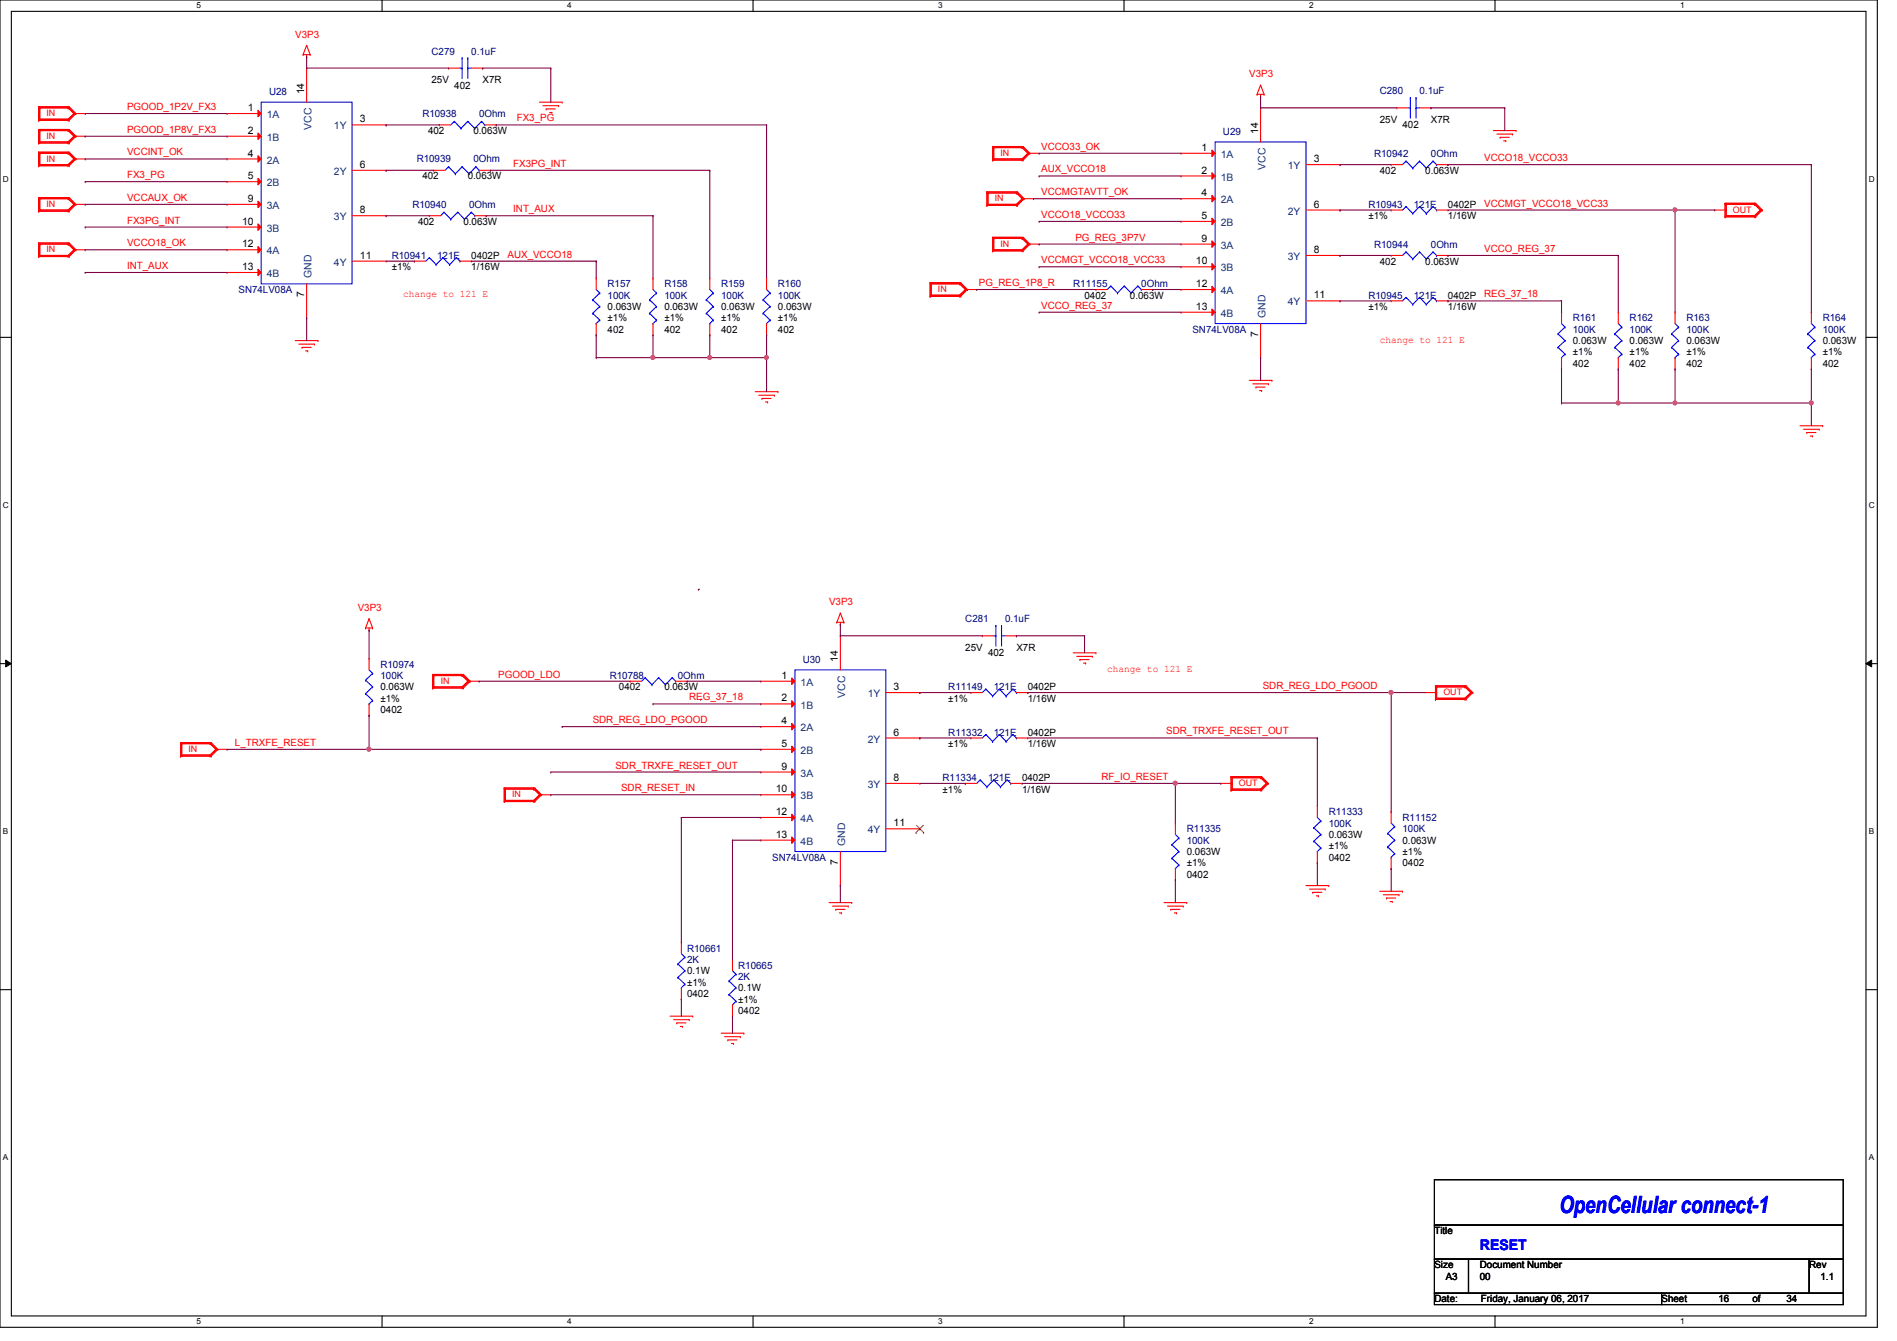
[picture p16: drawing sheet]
<svg xmlns="http://www.w3.org/2000/svg" width="297mm" height="210mm" viewBox="0 0 297 210" stroke-linecap="round" stroke-linejoin="round" font-family="sans-serif">
<defs><g id="words">
<text font-size="3.7" fill="#00f" x="244.1" y="190">OpenCellular connect-1</text>
<text font-size="2.3" fill="#00f" x="231.7" y="195.7">RESET</text>
<g font-size="1.6" fill="#f00">
<text x="46.2" y="5.9">V3P3</text>
<text x="19.9" y="17.2">PGOOD_1P2V_FX3</text>
<text x="195.6" y="12.1">V3P3</text>
<text x="19.9" y="20.8">PGOOD_1P8V_FX3</text>
<text x="80.9" y="19">FX3_PG</text>
<text x="163" y="23.5">VCCO33_OK</text>
<text x="19.9" y="27.9">FX3_PG</text>
<text x="19.9" y="24.3">VCCINT_OK</text>
<text x="80.3" y="26.1">FX3PG_INT</text>
<text x="163" y="27">AUX_VCCO18</text>
<text x="232.4" y="25.2">VCCO18_VCCO33</text>
<text x="19.9" y="35">FX3PG_INT</text>
<text x="19.9" y="31.5">VCCAUX_OK</text>
<text x="80.3" y="33.2">INT_AUX</text>
<text x="163" y="34.1">VCCO18_VCCO33</text>
<text x="163" y="30.6">VCCMGTAVTT_OK</text>
<text x="232.4" y="32.3">VCCMGT_VCCO18_VCC33</text>
<text x="19.9" y="38.6">VCCO18_OK</text>
<text x="79.5" y="40.3">AUX_VCCO18</text>
<text x="163" y="41.2">VCCMGT_VCCO18_VCC33</text>
<text x="168.4" y="37.7">PG_REG_3P7V</text>
<text x="232.4" y="39.5">VCCO_REG_37</text>
<text x="19.9" y="42.1">INT_AUX</text>
<text x="63.1" y="46.6">change to 121 E</text>
<text x="153.2" y="44.8">PG_REG_1P8_R</text>
<text x="232.4" y="46.6">REG_37_18</text>
<text x="163" y="48.3">VCCO_REG_37</text>
<text x="216" y="53.7">change to 121 E</text>
<text x="56" y="95.7">V3P3</text>
<text x="129.8" y="94.8">V3P3</text>
<text x="78" y="106.1">PGOOD_LDO</text>
<text x="173.4" y="105.2">change to 121 E</text>
<text x="197.7" y="107.9">SDR_REG_LDO_PGOOD</text>
<text x="92.8" y="113.2">SDR_REG_LDO_PGOOD</text>
<text x="107.9" y="109.7">REG_37_18</text>
<text x="36.8" y="116.8">L_TRXFE_RESET</text>
<text x="182.6" y="115">SDR_TRXFE_RESET_OUT</text>
<text x="96.4" y="120.4">SDR_TRXFE_RESET_OUT</text>
<text x="97.2" y="123.9">SDR_RESET_IN</text>
<text x="172.5" y="122.1">RF_IO_RESET</text>
</g>
<g font-size="1.6" fill="#000080">
<text x="67.6" y="8.6">C279</text>
<text x="73.8" y="8.6">0.1uF</text>
<text x="42.1" y="14.9">U28</text>
<text x="216" y="14.8">C280</text>
<text x="222.2" y="14.8">0.1uF</text>
<text x="66.1" y="18.3">R10938</text>
<text x="75" y="18.3">0Ohm</text>
<text x="191.5" y="21.2">U29</text>
<text x="65.2" y="25.4">R10939</text>
<text x="74.1" y="25.4">0Ohm</text>
<text x="215.1" y="24.6">R10942</text>
<text x="224" y="24.6">0Ohm</text>
<text x="64.6" y="32.6">R10940</text>
<text x="73.4" y="32.6">0Ohm</text>
<text x="214.2" y="32.6">R10943</text>
<text x="221.4" y="32.6">121E</text>
<text x="61.3" y="40.6">R10941</text>
<text x="68.5" y="40.6">121E</text>
<text x="215.1" y="38.8">R10944</text>
<text x="224" y="38.8">0Ohm</text>
<text x="37.3" y="45.9">SN74LV08A</text>
<text x="95.1" y="45">R157</text>
<text x="95.1" y="46.8">100K</text>
<text x="104" y="45">R158</text>
<text x="104" y="46.8">100K</text>
<text x="112.9" y="45">R159</text>
<text x="112.9" y="46.8">100K</text>
<text x="121.8" y="45">R160</text>
<text x="121.8" y="46.8">100K</text>
<text x="168" y="45">R11155</text>
<text x="178.7" y="45">0Ohm</text>
<text x="214.2" y="46.8">R10945</text>
<text x="221.4" y="46.8">121E</text>
<text x="186.7" y="52.1">SN74LV08A</text>
<text x="246.3" y="50.3">R161</text>
<text x="246.3" y="52.1">100K</text>
<text x="255.1" y="50.3">R162</text>
<text x="255.1" y="52.1">100K</text>
<text x="264" y="50.3">R163</text>
<text x="264" y="52.1">100K</text>
<text x="285.4" y="50.3">R164</text>
<text x="285.4" y="52.1">100K</text>
<text x="151.1" y="97.5">C281</text>
<text x="157.4" y="97.5">0.1uF</text>
<text x="59.6" y="104.6">R10974</text>
<text x="59.6" y="106.3">100K</text>
<text x="95.5" y="106.3">R10788</text>
<text x="106.1" y="106.3">0Ohm</text>
<text x="125.7" y="103.8">U30</text>
<text x="148.5" y="108.1">R11149</text>
<text x="155.6" y="108.1">121E</text>
<text x="148.5" y="115.2">R11332</text>
<text x="155.6" y="115.2">121E</text>
<text x="147.6" y="122.3">R11334</text>
<text x="154.7" y="122.3">121E</text>
<text x="185.8" y="130.3">R11335</text>
<text x="208" y="127.7">R11333</text>
<text x="208" y="129.5">100K</text>
<text x="219.6" y="128.6">R11152</text>
<text x="219.6" y="130.3">100K</text>
<text x="120.9" y="134.8">SN74LV08A</text>
<text x="185.8" y="132.1">100K</text>
<text x="107.6" y="149">R10661</text>
<text x="107.6" y="150.8">2K</text>
<text x="115.6" y="151.7">R10665</text>
<text x="115.6" y="153.5">2K</text>
</g>
<g font-size="1.6">
<text x="38.8" y="17.4">1</text>
<text x="47.6" y="14.8" transform="rotate(-90 47.6 14.8)">14</text>
<text x="67.6" y="13">25V</text>
<text x="71.1" y="13.9">402</text>
<text x="75.6" y="13">X7R</text>
<text x="38.8" y="21">2</text>
<text x="56.3" y="19.2">3</text>
<text x="67" y="21">402</text>
<text x="74.1" y="21">0.063W</text>
<text x="188.1" y="23.6">1</text>
<text x="197" y="21" transform="rotate(-90 197 21)">14</text>
<text x="216" y="19.2">25V</text>
<text x="219.6" y="20.1">402</text>
<text x="224" y="19.2">X7R</text>
<text x="38.8" y="24.5">4</text>
<text x="38.8" y="28.1">5</text>
<text x="56.3" y="26.3">6</text>
<text x="66.1" y="28.1">402</text>
<text x="73.2" y="28.1">0.063W</text>
<text x="188.1" y="27.2">2</text>
<text x="205.7" y="25.4">3</text>
<text x="216" y="27.2">402</text>
<text x="223.1" y="27.2">0.063W</text>
<text x="37.9" y="35.2">10</text>
<text x="38.8" y="31.6">9</text>
<text x="56.3" y="33.4">8</text>
<text x="65.4" y="35.2">402</text>
<text x="72.6" y="35.2">0.063W</text>
<text x="188.1" y="30.7">4</text>
<text x="188.1" y="34.3">5</text>
<text x="205.7" y="32.5">6</text>
<text x="214.2" y="34.3">±1%</text>
<text x="226.7" y="34.3">1/16W</text>
<text x="226.7" y="32.6">0402P</text>
<text x="37.9" y="38.7">12</text>
<text x="56.3" y="40.5">11</text>
<text x="73.8" y="40.6">0402P</text>
<text x="187.2" y="41.4">10</text>
<text x="188.1" y="37.8">9</text>
<text x="205.7" y="39.6">8</text>
<text x="216" y="41.4">402</text>
<text x="223.1" y="41.4">0.063W</text>
<text x="37.9" y="42.3">13</text>
<text x="47.6" y="46.6" transform="rotate(-90 47.6 46.6)">7</text>
<text x="61.3" y="42.3">±1%</text>
<text x="73.8" y="42.3">1/16W</text>
<text x="169.8" y="46.8">0402</text>
<text x="176.9" y="46.8">0.063W</text>
<text x="187.2" y="45">12</text>
<text x="205.7" y="46.7">11</text>
<text x="226.7" y="46.8">0402P</text>
<text x="95.1" y="48.6">0.063W</text>
<text x="95.1" y="50.3">±1%</text>
<text x="95.1" y="52.1">402</text>
<text x="104" y="48.6">0.063W</text>
<text x="104" y="50.3">±1%</text>
<text x="104" y="52.1">402</text>
<text x="112.9" y="48.6">0.063W</text>
<text x="112.9" y="50.3">±1%</text>
<text x="112.9" y="52.1">402</text>
<text x="121.8" y="48.6">0.063W</text>
<text x="121.8" y="50.3">±1%</text>
<text x="121.8" y="52.1">402</text>
<text x="187.2" y="48.5">13</text>
<text x="197" y="52.8" transform="rotate(-90 197 52.8)">7</text>
<text x="214.2" y="48.6">±1%</text>
<text x="226.7" y="48.6">1/16W</text>
<text x="246.3" y="53.9">0.063W</text>
<text x="255.1" y="53.9">0.063W</text>
<text x="264" y="53.9">0.063W</text>
<text x="285.4" y="53.9">0.063W</text>
<text x="246.3" y="55.7">±1%</text>
<text x="246.3" y="57.4">402</text>
<text x="255.1" y="55.7">±1%</text>
<text x="255.1" y="57.4">402</text>
<text x="264" y="55.7">±1%</text>
<text x="264" y="57.4">402</text>
<text x="285.4" y="55.7">±1%</text>
<text x="285.4" y="57.4">402</text>
<text x="151.1" y="101.9">25V</text>
<text x="159.1" y="101.9">X7R</text>
<text x="122.3" y="106.3">1</text>
<text x="131.2" y="103.7" transform="rotate(-90 131.2 103.7)">14</text>
<text x="154.7" y="102.8">402</text>
<text x="59.6" y="108.1">0.063W</text>
<text x="59.6" y="109.9">±1%</text>
<text x="59.6" y="111.7">0402</text>
<text x="96.9" y="108.1">0402</text>
<text x="104" y="108.1">0.063W</text>
<text x="122.3" y="109.9">2</text>
<text x="122.3" y="113.4">4</text>
<text x="139.9" y="108.1">3</text>
<text x="148.5" y="109.9">±1%</text>
<text x="160.9" y="109.9">1/16W</text>
<text x="160.9" y="108.1">0402P</text>
<text x="122.3" y="117">5</text>
<text x="139.9" y="115.2">6</text>
<text x="148.5" y="117">±1%</text>
<text x="160.9" y="117">1/16W</text>
<text x="160.9" y="115.2">0402P</text>
<text x="121.5" y="124.1">10</text>
<text x="122.3" y="120.5">9</text>
<text x="139.9" y="122.3">8</text>
<text x="147.6" y="124.1">±1%</text>
<text x="160" y="124.1">1/16W</text>
<text x="160" y="122.3">0402P</text>
<text x="121.5" y="127.6">12</text>
<text x="121.5" y="131.2">13</text>
<text x="139.9" y="129.4">11</text>
<text x="208" y="131.2">0.063W</text>
<text x="131.2" y="135.5" transform="rotate(-90 131.2 135.5)">7</text>
<text x="185.8" y="133.9">0.063W</text>
<text x="185.8" y="135.7">±1%</text>
<text x="185.8" y="137.5">0402</text>
<text x="208" y="133">±1%</text>
<text x="208" y="134.8">0402</text>
<text x="219.6" y="132.1">0.063W</text>
<text x="219.6" y="133.9">±1%</text>
<text x="219.6" y="135.7">0402</text>
<text x="107.6" y="152.6">0.1W</text>
<text x="107.6" y="154.3">±1%</text>
<text x="115.6" y="155.2">0.1W</text>
<text x="107.6" y="156.1">0402</text>
<text x="115.6" y="157">±1%</text>
<text x="115.6" y="158.8">0402</text>
<text x="224.6" y="193.3">Title</text>
<text x="224.6" y="198.6">Size</text>
<text x="224.6" y="204">Date:</text>
<text x="226.4" y="200.4">A3</text>
<text x="231.7" y="198.6">Document Number</text>
<text x="231.7" y="200.4">00</text>
<text x="231.9" y="204">Friday, January 06, 2017</text>
<text x="260.1" y="204">Sheet</text>
<text x="269" y="204">16</text>
<text x="274.4" y="204">of</text>
<text x="279.7" y="204">34</text>
<text x="283.3" y="198.6">Rev</text>
<text x="285" y="200.4">1.1</text>
</g>
<g font-size="1.6" fill="#004080">
<text x="41.8" y="18.5">1A</text>
<text x="41.8" y="22.1">1B</text>
<text x="48.8" y="20.4" transform="rotate(-90 48.8 20.4)">VCC</text>
<text x="52.3" y="20.3">1Y</text>
<text x="41.8" y="25.6">2A</text>
<text x="41.8" y="29.2">2B</text>
<text x="52.3" y="27.4">2Y</text>
<text x="191.1" y="24.7">1A</text>
<text x="191.1" y="28.3">1B</text>
<text x="198.1" y="26.6" transform="rotate(-90 198.1 26.6)">VCC</text>
<text x="201.6" y="26.5">1Y</text>
<text x="41.8" y="32.7">3A</text>
<text x="52.3" y="34.5">3Y</text>
<text x="191.1" y="31.8">2A</text>
<text x="191.1" y="35.4">2B</text>
<text x="201.6" y="33.6">2Y</text>
<text x="41.8" y="36.3">3B</text>
<text x="41.8" y="39.8">4A</text>
<text x="52.3" y="41.6">4Y</text>
<text x="191.1" y="38.9">3A</text>
<text x="201.6" y="40.7">3Y</text>
<text x="41.8" y="43.4">4B</text>
<text x="48.8" y="43.6" transform="rotate(-90 48.8 43.6)">GND</text>
<text x="191.1" y="42.5">3B</text>
<text x="191.1" y="46.1">4A</text>
<text x="201.6" y="47.8">4Y</text>
<text x="191.1" y="49.6">4B</text>
<text x="198.1" y="49.8" transform="rotate(-90 198.1 49.8)">GND</text>
<text x="125.3" y="107.4">1A</text>
<text x="125.3" y="111">1B</text>
<text x="132.3" y="109.3" transform="rotate(-90 132.3 109.3)">VCC</text>
<text x="135.8" y="109.2">1Y</text>
<text x="125.3" y="114.5">2A</text>
<text x="125.3" y="118.1">2B</text>
<text x="135.8" y="116.3">2Y</text>
<text x="125.3" y="125.2">3B</text>
<text x="125.3" y="121.6">3A</text>
<text x="135.8" y="123.4">3Y</text>
<text x="125.3" y="128.7">4A</text>
<text x="135.8" y="130.5">4Y</text>
<text x="125.3" y="132.3">4B</text>
<text x="132.3" y="132.5" transform="rotate(-90 132.3 132.5)">GND</text>
</g>
<g font-size="1.4" fill="#f00">
<text x="7.3" y="18.2">IN</text>
<text x="7.3" y="21.8">IN</text>
<text x="7.3" y="25.3">IN</text>
<text x="156.6" y="24.4">IN</text>
<text x="7.3" y="32.4">IN</text>
<text x="155.7" y="31.5">IN</text>
<text x="271.3" y="33.3">OUT</text>
<text x="7.3" y="39.5">IN</text>
<text x="156.6" y="38.7">IN</text>
<text x="146.9" y="45.8">IN</text>
<text x="69" y="107.1">IN</text>
<text x="226" y="108.9">OUT</text>
<text x="29.5" y="117.8">IN</text>
<text x="80.2" y="124.9">IN</text>
<text x="194" y="123.1">OUT</text>
</g>
<g font-size="1.3">
<text x="30.8" y="1.3">5</text>
<text x="88.8" y="1.3">4</text>
<text x="146.9" y="1.3">3</text>
<text x="205" y="1.3">2</text>
<text x="263.1" y="1.3">1</text>
<text x=".5" y="28.4">D</text>
<text x="292.6" y="28.4">D</text>
<text x=".5" y="79.5">C</text>
<text x="292.6" y="79.5">C</text>
<text x=".5" y="130.6">B</text>
<text x="292.6" y="130.6">B</text>
<text x=".5" y="181.7">A</text>
<text x="292.6" y="181.7">A</text>
<text x="30.8" y="207.4">5</text>
<text x="88.8" y="207.4">4</text>
<text x="146.9" y="207.4">3</text>
<text x="205" y="207.4">2</text>
<text x="263.1" y="207.4">1</text>
</g>
</g></defs>
<path d="M0 0h293.9v207.9h-293.9zM1.8 1.8h290.3v204.3h-290.3z" fill="none" stroke="#000" stroke-width=".17"/>
<g fill="#fff">
<path d="M30.8 .2h.7v1.4h-.7z"/>
<path d="M30.8 206.2h.7v1.4h-.7z"/>
</g>
<path d="M59.8 0v1.8M59.8 206.1v1.8" fill="none" stroke="#000" stroke-width=".17"/>
<g fill="#fff">
<path d="M88.8 .2h.7v1.4h-.7z"/>
<path d="M88.8 206.2h.7v1.4h-.7z"/>
</g>
<path d="M117.9 0v1.8M117.9 206.1v1.8" fill="none" stroke="#000" stroke-width=".17"/>
<g fill="#fff">
<path d="M146.9 .2h.7v1.4h-.7z"/>
<path d="M146.9 206.2h.7v1.4h-.7z"/>
</g>
<path d="M176 0v1.8M176 206.1v1.8" fill="none" stroke="#000" stroke-width=".17"/>
<g fill="#fff">
<path d="M205 .2h.7v1.4h-.7z"/>
<path d="M205 206.2h.7v1.4h-.7z"/>
</g>
<path d="M234.1 0v1.8M234.1 206.1v1.8" fill="none" stroke="#000" stroke-width=".17"/>
<g fill="#fff">
<path d="M263.1 .2h.6v1.4h-.6z"/>
<path d="M263.1 206.2h.6v1.4h-.6z"/>
<path d="M.5 27.3h.9v1.4h-.9z"/>
<path d="M292.6 27.3h.9v1.4h-.9z"/>
<path d="M.5 78.4h.9v1.4h-.9z"/>
<path d="M292.6 78.4h.9v1.4h-.9z"/>
</g>
<path d="M0 52.8h1.8M292.1 52.8h1.8" fill="none" stroke="#000" stroke-width=".17"/>
<g fill="#fff">
<path d="M.5 129.5h.8v1.4h-.8z"/>
<path d="M292.6 129.5h.8v1.4h-.8z"/>
</g>
<path d="M0 103.9h1.8M292.1 103.9h1.8" fill="none" stroke="#000" stroke-width=".17"/>
<path d="M.9 103.4l.9 .5-.9 .5zM292.1 103.9l.9-.5v1z" fill="#000"/>
<path d="M.9 103.4l.9 .5-.9 .5zM292.1 103.9l.9-.5v1z" fill="none" stroke="#000" stroke-width=".16"/>
<g fill="#fff">
<path d="M.5 180.5h.8v1.4h-.8z"/>
<path d="M292.6 180.5h.8v1.4h-.8z"/>
</g>
<path d="M0 155h1.8M292.1 155h1.8M224.6 184.7h64v7.2h-64zM224.6 191.9h64v5.3h-64zM224.6 197.2h5.3v5.3h-5.3zM229.9 197.2h53.4v5.3h-53.4zM283.3 197.2h5.3v5.3h-5.3zM224.6 202.5h35.5v1.8h-35.5zM260.1 202.5h28.5v1.8h-28.5z" fill="none" stroke="#000" stroke-width=".17"/>
<g fill="none" stroke="#f00" stroke-width=".17">
<path d="M6.1 16.7h.1M6.1 18.8h.1M6.1 16.7h4.7M6.1 16.7v2.1M6.1 18.8h4.7M6.2 16.9h.1M6.2 18.7h.1M6.2 16.9h4.5M6.2 16.9v1.8M6.2 18.7h4.5M10.7 16.9h.1M10.7 18.7h.1"/>
<path d="M10.7 16.7h.1M10.7 18.8h.1M10.7 16.9l.9 .9M10.7 16.9l1 .9M10.7 16.7l1 1.1M10.8 16.7h.1M10.8 18.8h.1M10.8 16.7l1.1 1.1M11.6 17.8h.1M11.6 17.8h1.7M11.6 17.8l-.9 .9M11.7 17.8h.1"/>
<path d="M11.7 17.8l-1 1M11.7 17.8l-1 .9M11.9 17.8h.1M11.9 17.8l-1.1 1M47.5 8.6h.1M47.5 8.6h1.1M48 8.9h.1M48 7.1h.1M48 8.6v.3M48 7.1l-.5 1.5M48 7.1l.6 1.5M48.6 8.6h.1"/>
<path d="M84.5 16h3.5M85 16.6h2.5M85.5 17.1h.1M85.5 17.1h1.5M86.1 17.6h.3M86.4 17.6h.1M87.5 16.6h.1M88 16h.1M196.8 14.8h.1M196.8 14.8h1.1M197.4 15.1h.1M197.4 13.3h.1"/>
<path d="M197.4 14.8v.3M197.4 13.3l-.6 1.5M197.4 13.3l.5 1.5M197.9 14.8h.1M6.1 20.3h.1M6.1 22.4h.1M6.1 23.8h.1M6.1 26h.1M6.1 30.9h.1M6.1 33.1h.1M6.1 38.1h.1M6.1 20.3v2.1"/>
<path d="M6.1 23.8v2.2M6.1 30.9v2.2M6.1 38.1v2.1M6.1 20.3h4.7M6.1 22.4h4.7M6.1 23.8h4.7M6.1 26h4.7M6.1 30.9h4.7M6.1 33.1h4.7M6.1 38.1h4.7M6.2 20.4h.1M6.2 22.2h.1"/>
<path d="M6.2 24h.1M6.2 25.8h.1M6.2 31.1h.1M6.2 32.9h.1M6.2 38.2h.1M6.2 20.4h4.5M6.2 20.4v1.8M6.2 24v1.8M6.2 31.1v1.8M6.2 38.2v1.8M6.2 22.2h4.5M6.2 24h4.5"/>
<path d="M6.2 25.8h4.5M6.2 31.1h4.5M6.2 32.9h4.5M6.2 38.2h4.5M10.7 20.4h.1M10.7 22.2h.1M10.7 20.3h.1M10.7 22.4h.1M10.7 24h.1M10.7 25.8h.1M10.7 23.8h.1M10.7 26h.1"/>
<path d="M10.7 31.1h.1M10.7 32.9h.1M10.7 30.9h.1M10.7 33.1h.1M10.7 38.2h.1M10.7 38.1h.1M10.7 20.4l.9 .9M10.7 20.4l1 .9M10.7 20.3l1 1M10.7 24l.9 .9M10.7 24l1 .9M10.7 23.8l1 1.1"/>
<path d="M10.7 31.1l.9 .9M10.7 31.1l1 .9M10.7 30.9l1 1.1M10.7 38.2l.9 .9M10.7 38.2l1 .9M10.7 38.1l1 1M10.8 20.3h.1M10.8 22.4h.1M10.8 23.8h.1M10.8 26h.1M10.8 30.9h.1M10.8 33.1h.1"/>
<path d="M10.8 38.1h.1M10.8 20.3l1.1 1M10.8 23.8l1.1 1.1M10.8 30.9l1.1 1.1M10.8 38.1l1.1 1M11.6 21.3h.1M11.6 24.9h.1M11.6 32h.1M11.6 39.1h.1M11.6 21.3h1.7M11.6 21.3l-.9 .9M11.6 24.9h1.7"/>
<path d="M11.6 24.9l-.9 .9M11.6 32h1.7M11.6 32l-.9 .9M11.6 39.1h1.7M11.6 39.1l-.9 .9M11.7 21.3h.1M11.7 24.9h.1M11.7 32h.1M11.7 39.1h.1M11.7 21.3l-1 1.1M11.7 21.3l-1 .9M11.7 24.9l-1 1.1"/>
<path d="M11.7 24.9l-1 .9M11.7 32l-1 1.1M11.7 32l-1 .9M11.7 39.1l-1 1.1M11.7 39.1l-1 .9M11.9 21.3h.1M11.9 24.9h.1M11.9 32h.1M11.9 39.1h.1M11.9 21.3l-1.1 1.1M11.9 24.9l-1.1 1.1M11.9 32l-1.1 1.1"/>
<path d="M11.9 39.1l-1.1 1.1M67.9 26.7h.1M67.9 26.7h1.8M75 26.7h1.8M76.8 26.7h.1M154.5 30.1h.1M154.5 32.2h.1M154.5 30.1h4.8M154.5 30.1v2.1M154.5 32.2h4.8M154.7 30.2h.1M154.7 32h.1"/>
<path d="M154.7 32h4.4M154.7 30.2h4.4M154.7 30.2v1.8M155.4 22.9h.1M155.4 25.1h.1M155.4 37.2h.1M155.4 39.3h.1M155.4 22.9h4.8M155.4 22.9v2.2M155.4 37.2v2.1M155.4 25.1h4.8M155.4 37.2h4.8"/>
<path d="M155.4 39.3h4.8M155.6 23.1h.1M155.6 24.9h.1M155.6 37.3h.1M155.6 39.1h.1M155.6 24.9h4.4M155.6 39.1h4.4M155.6 23.1h4.4M155.6 23.1v1.8M155.6 37.3v1.8M155.6 37.3h4.4M159.1 30.2h.1"/>
<path d="M159.1 32h.1M159.1 30.1h.1M159.1 32.2h.1M159.1 30.2l.9 .9M159.1 30.2l1.1 .9M159.1 30.1l1.1 1M159.3 30.1h.1M159.3 32.2h.1M159.3 30.1l1.1 1M160 23.1h.1M160 24.9h.1M160 22.9h.1"/>
<path d="M160 25.1h.1M160 31.1h.1M160 37.3h.1M160 39.1h.1M160 37.2h.1M160 39.3h.1M160 31.1h1.8M160 23.1l.9 .9M160 23.1l1.1 .9M160 22.9l1.1 1.1M160 31.1l-.9 .9M160 37.3l.9 .9"/>
<path d="M160 37.3l1.1 .9M160 37.2l1.1 1M160.2 22.9h.1M160.2 25.1h.1M160.2 31.1h.1M160.2 37.2h.1M160.2 39.3h.1M160.2 22.9l1 1.1M160.2 31.1l-1.1 1.1M160.2 31.1l-1.1 .9M160.2 37.2l1 1M160.4 31.1h.1"/>
<path d="M160.4 31.1l-1.1 1.1M160.9 24h.1M160.9 38.2h.1M160.9 24h1.8M160.9 38.2h1.8M160.9 24l-.9 .9M160.9 38.2l-.9 .9M161.1 24h.1M161.1 38.2h.1M161.1 24l-1.1 1.1M161.1 24l-1.1 .9M161.1 38.2l-1.1 1.1"/>
<path d="M161.1 38.2l-1.1 .9M161.2 24h.1M161.2 38.2h.1M161.2 24l-1 1.1M161.2 38.2l-1 1.1M233.8 20.4h3.6M234.4 21h2.4M234.9 21.5h.1M234.9 21.5h1.4M235.4 22.1h.4M235.8 22.1h.1M236.8 21h.1"/>
<path d="M237.4 20.4h.1M268.5 32.9h1.8M270.1 31.8h.1M270.1 34h.1M270.1 31.8h4.8M270.1 31.8v2.2M270.1 34h4.8M270.3 32.9h.1M270.3 32h.1M270.3 33.8h.1M270.3 32h4.4M270.3 32v1.8"/>
<path d="M270.3 33.8h4.4M274.7 32h.1M274.7 33.8h.1M274.7 31.8h.1M274.7 34h.1M274.7 32l.9 .9M274.7 32l1.1 .9M274.7 31.8l1.1 1.1M274.9 31.8h.1M274.9 34h.1M274.9 31.8l1 1.1M275.6 32.9h.1"/>
<path d="M275.6 32.9l-.9 .9M275.8 32.9h.1M275.8 32.9l-1.1 1.1M275.8 32.9l-1.1 .9M275.9 32.9h.1M275.9 32.9l-1 1.1M6.1 40.2h.1M6.1 40.2h4.7M6.2 40h.1M6.2 40h4.5M10.7 40h.1M10.7 40.2h.1"/>
<path d="M10.8 40.2h.1M46.2 53.3h3.6M46.8 53.9h2.4M47.3 54.4h.1M47.3 54.4h1.4M47.8 54.9h.4M48.2 54.9h.1M49.2 53.9h.1M49.8 53.3h.1M111.1 43.6h.1M111.1 52.5h.1M111.1 43.6v1.7"/>
<path d="M111.1 50.7v1.8M145.6 44.3h.1M145.6 46.4h.1M145.6 44.3h4.8M145.6 44.3v2.1M145.6 46.4h4.8M145.8 44.4h.1M145.8 46.2h.1M145.8 44.4h4.4M145.8 44.4v1.8M145.8 46.2h4.4M150.2 44.4h.1"/>
<path d="M150.2 46.2h.1M150.2 44.3h.1M150.2 46.4h.1M150.2 44.4l.9 .9M150.2 44.4l1.1 .9M150.2 44.3l1.1 1M150.4 44.3h.1M150.4 46.4h.1M150.4 44.3l1.1 1M151.1 45.3h.1M151.1 45.3h1.8M151.1 45.3l-.9 .9"/>
<path d="M151.3 45.3h.1M151.3 45.3l-1.1 1.1M151.3 45.3l-1.1 .9M151.5 45.3h.1M151.5 45.3l-1.1 1.1M171.6 45.3h.1M171.6 45.3h1.8M178.7 45.3h1.8M180.5 45.3h.1M195.6 59.6h3.5M199.1 59.6h.1M283.6 48.9h.1"/>
<path d="M283.6 57.8h.1M283.6 48.9v1.8M283.6 56v1.8M118.2 61.3h3.6M118.8 61.9h2.4M119.3 62.4h.1M119.3 62.4h1.4M119.8 62.9h.4M120.2 62.9h.1M121.2 61.9h.1M121.8 61.3h.1M196.1 60.1h2.5"/>
<path d="M196.6 60.6h.1M196.6 60.6h1.5M197.2 61.2h.3M197.5 61.2h.1M198.6 60.1h.1M281.8 66.7h3.6M282.4 67.2h2.4M282.9 67.7h.1M282.9 67.7h1.4M283.4 68.3h.4M283.8 68.3h.1M284.8 67.2h.1"/>
<path d="M285.4 66.7h.1M57.2 98.3h.1M57.2 98.3h1.1M57.8 98.7h.1M57.8 96.9h.1M57.8 98.3v.4M57.8 96.9l-.6 1.4M57.8 96.9l.5 1.4M58.3 98.3h.1M131 97.5h.1M131 97.5h1.1M131.6 97.8h.1"/>
<path d="M131.6 96h.1M131.6 97.5v.3M131.6 96l-.6 1.5M131.6 96l.5 1.5M132.1 97.5h.1M153.8 99.6h.1M153.8 99.6h1.8M157.4 99.6h1.7M159.1 99.6h.1M28.3 116.3h.1M28.3 118.4h.1M28.3 116.3h4.8"/>
<path d="M28.3 116.3v2.1M28.3 118.4h4.8M28.4 116.5h.1M28.4 118.2h.1M28.4 116.5h4.5M28.4 116.5v1.7M28.4 118.2h4.5M32.9 116.5h.1M32.9 118.2h.1M32.9 116.3h.1M32.9 118.4h.1M32.9 116.5l.9 .8"/>
<path d="M32.9 116.5l1.1 .8M32.9 116.3l1.1 1M33.1 116.3h.1M33.1 118.4h.1M33.1 116.3l1 1M33.8 117.3h.1M33.8 117.3h1.8M33.8 117.3l-.9 .9M34 117.3h.1M34 117.3l-1.1 1.1M34 117.3l-1.1 .9M34.1 117.3h.1"/>
<path d="M34.1 117.3l-1 1.1M67.7 105.6h.1M67.7 107.7h.1M67.7 105.6h4.9M67.7 105.6v2.1M67.7 107.7h4.9M67.9 105.8h.1M67.9 107.6h.1M67.9 105.8h4.4M67.9 105.8v1.8M67.9 107.6h4.4M72.3 105.8h.1"/>
<path d="M72.3 107.6h.1M72.3 105.6h.1M72.3 107.7h.1M72.3 105.8l.9 .9M72.3 105.8l1.1 .9M72.3 105.6l1.1 1.1M72.6 105.6h.1M72.6 107.7h.1M72.6 105.6l1 1.1M73.2 106.7h.1M73.2 106.7h1.8M73.2 106.7l-.9 .9"/>
<path d="M73.4 106.7h.1M73.4 106.7l-1.1 1M73.4 106.7l-1.1 .9M73.6 106.7h.1M73.6 106.7l-1 1M152 115.6h.1M152 115.6h1.8M159.1 115.6h1.8M160.9 115.6h.1M168 102.2h3.6M168.6 102.8h2.4M169.1 103.3h.1"/>
<path d="M169.1 103.3h1.4M169.6 103.8h.4M170 103.8h.1M171 102.8h.1M171.6 102.2h.1M223.1 108.5h1.8M224.7 107.4h.1M224.7 109.5h.1M224.7 107.4h4.8M224.7 107.4v2.1M224.7 109.5h4.8M224.9 108.5h.1"/>
<path d="M224.9 107.6h.1M224.9 109.3h.1M224.9 107.6h4.5M224.9 107.6v1.7M224.9 109.3h4.5M229.4 107.6h.1M229.4 109.3h.1M229.4 107.4h.1M229.4 109.5h.1M229.4 107.6l.9 .9M229.4 107.6l1 .9M229.4 107.4l1 1.1"/>
<path d="M229.5 107.4h.1M229.5 109.5h.1M229.5 107.4l1.1 1.1M230.3 108.5h.1M230.3 108.5l-.9 .8M230.4 108.5h.1M230.4 108.5l-1 1M230.4 108.5l-1 .8M230.6 108.5h.1M230.6 108.5l-1.1 1M79 123.4h.1M79 125.5h.1"/>
<path d="M79 123.4h4.7M79 123.4v2.1M79 125.5h4.7M79.1 123.6h.1M79.1 125.3h.1M79.1 123.6h4.5M79.1 123.6v1.7M79.1 125.3h4.5M83.6 123.6h.1M83.6 125.3h.1M83.6 123.4h.1M83.6 125.5h.1"/>
<path d="M83.6 123.6l.9 .9M83.6 123.6l1 .9M83.6 123.4l1 1.1M83.7 123.4h.1M83.7 125.5h.1M83.7 123.4l1.1 1.1M84.5 124.5h.1M84.5 124.5h1.7M84.5 124.5l-.9 .8M84.6 124.5h.1M84.6 124.5l-1 1M84.6 124.5l-1 .8"/>
<path d="M84.8 124.5h.1M84.8 124.5l-1.1 1M191.1 122.7h1.8M192.7 121.6h.1M192.7 123.7h.1M192.7 121.6h4.8M192.7 121.6v2.1M192.7 123.7h4.8M192.9 122.7h.1M192.9 121.8h.1M192.9 123.6h.1M192.9 121.8h4.5"/>
<path d="M192.9 121.8v1.8M192.9 123.6h4.5M197.4 121.8h.1M197.4 123.6h.1M197.4 121.6h.1M197.4 123.7h.1M197.4 121.8l.8 .9M197.4 121.8l1 .9M197.4 121.6l1 1.1M197.5 121.6h.1M197.5 123.7h.1M197.5 121.6l1.1 1.1"/>
<path d="M198.2 122.7h.1M198.2 122.7l-.8 .9M198.4 122.7h.1M198.4 122.7l-1 1M198.4 122.7l-1 .9M198.6 122.7h.1M198.6 122.7l-1.1 1M204.5 138.7h3.5M205 139.2h2.5M205.5 139.7h.1M205.5 139.7h1.5M207.5 139.2h.1"/>
<path d="M208 138.7h.1M216 139.6h3.6M219.6 139.6h.1M104.9 159.1h3.6M105.5 159.7h2.4M107.9 159.7h.1M108.5 159.1h.1M129.8 141.4h3.5M130.3 141.9h2.5M130.9 142.4h.1M130.9 142.4h1.4M131.4 143h.3"/>
<path d="M131.7 143h.1M132.8 141.9h.1M133.3 141.4h.1M182.2 141.4h3.6M182.8 141.9h2.5M183.3 142.4h.1M183.3 142.4h1.4M183.9 143h.3M184.2 143h.1M185.3 141.9h.1M185.8 141.4h.1M206.1 140.3h.3"/>
<path d="M206.4 140.3h.1M216.6 140.1h2.4M217.1 140.6h.1M217.1 140.6h1.4M217.6 141.2h.4M218 141.2h.1M219 140.1h.1M106 160.2h.1M106 160.2h1.4M106.5 160.7h.3M106.8 160.7h.1M112.9 161.8h3.6"/>
<path d="M113.5 162.3h2.4M114 162.9h.1M114 162.9h1.4M114.5 163.4h.4M114.9 163.4h.1M115.9 162.3h.1M116.5 161.8h.1"/>
</g>
<g fill="none" stroke="#00f" stroke-width=".17">
<path d="M70.2 26.1h.1M70.2 26.1l-.5 .6M70.2 26.1l1.1 1.1M71.3 27.2h.1M72.3 26.1h.1M72.3 26.1l-1 1.1M72.3 26.1l1.1 1.1M73.4 27.2h.1M74.5 26.1h.1M74.5 26.1l-1.1 1.1M74.5 26.1l.5 .6M75 26.7h.1"/>
<path d="M190.2 22.2h14.3v28.5h-14.3zM110.6 46.9h.1M110.6 49.1h.1M110.6 46.9l1.1 1.1M110.6 49.1l1.1 1M111.1 50.7h.1M111.1 45.3l.6 .6M111.7 45.9h.1M111.7 48h.1M111.7 50.1h.1M111.7 45.9l-1.1 1M111.7 48l-1.1 1.1"/>
<path d="M111.7 50.1l-.6 .6M173.9 44.8h.1M173.9 44.8l-.5 .5M173.9 44.8l1.1 1.1M175 45.9h.1M176 44.8h.1M176 44.8l-1 1.1M176 44.8l1.1 1.1M177.1 45.9h.1M178.1 44.8h.1M178.1 44.8l-1 1.1M178.1 44.8l.6 .5"/>
<path d="M178.7 45.3h.1M283 52.3h.1M283 54.4h.1M283 52.3l1.1 1M283 54.4l1.1 1.1M283.6 56h.1M283.6 50.7l.5 .5M284.1 51.2h.1M284.1 53.3h.1M284.1 55.5h.1M284.1 51.2l-1.1 1.1M284.1 53.3l-1.1 1.1"/>
<path d="M284.1 55.5l-.5 .5M155.6 99.6h.3M155.9 99.6h.1M155.9 98h.1M155.9 98v3.2M156.8 98h.1M156.8 99.6h.1M156.8 99.6h.6M156.8 98v3.2M154.3 115h.1M154.3 115l-.5 .6M154.3 115l1.1 1.1"/>
<path d="M155.4 116.1h.1M156.5 115h.1M156.5 115l-1.1 1.1M156.5 115l1 1.1M157.5 116.1h.1M158.6 115h.1M158.6 115l-1.1 1.1M158.6 115l.5 .6M159.1 115.6h.1"/>
</g>
<path d="M189.7 23.5l.5 .5-.5 .5z" fill="#f00"/>
<path d="M184.9 24h.1M184.9 24h5.3M189.7 23.5l.5 .5-.5 .5z" fill="none" stroke="#f00" stroke-width=".17"/>
<path d="M189.7 27.1l.5 .5-.5 .5z" fill="#f00"/>
<path d="M184.9 27.6h.1M184.9 27.6h5.3M189.7 27.1l.5 .5-.5 .5zM204.5 25.8h5.3M209.8 25.8h.1" fill="none" stroke="#f00" stroke-width=".17"/>
<path d="M189.7 30.6l.5 .5-.5 .5z" fill="#f00"/>
<path d="M184.9 31.1h.1M184.9 31.1h5.3M189.7 30.6l.5 .5-.5 .5z" fill="none" stroke="#f00" stroke-width=".17"/>
<path d="M189.7 34.2l.5 .5-.5 .5z" fill="#f00"/>
<path d="M184.9 34.7h.1M184.9 34.7h5.3M189.7 34.2l.5 .5-.5 .5zM204.5 32.9h5.3M209.8 32.9h.1" fill="none" stroke="#f00" stroke-width=".17"/>
<path d="M189.7 41.3l.5 .5-.5 .5z" fill="#f00"/>
<path d="M184.9 41.8h.1M184.9 41.8h5.3M189.7 41.3l.5 .5-.5 .5z" fill="none" stroke="#f00" stroke-width=".17"/>
<path d="M189.7 37.7l.5 .5-.5 .5z" fill="#f00"/>
<path d="M184.9 38.2h.1M184.9 38.2h5.3M189.7 37.7l.5 .5-.5 .5zM204.5 40h5.3M209.8 40h.1" fill="none" stroke="#f00" stroke-width=".17"/>
<path d="M189.7 44.8l.5 .5-.5 .5z" fill="#f00"/>
<path d="M184.9 45.3h.1M184.9 45.3h5.3M189.7 44.8l.5 .5-.5 .5z" fill="none" stroke="#f00" stroke-width=".17"/>
<path d="M189.7 48.4l.5 .5-.5 .5z" fill="#f00"/>
<g fill="none" stroke="#f00" stroke-width=".17">
<path d="M68.8 19.6h.1M68.8 19.6h1.8M70.2 10.7h.1M70.2 10.7h1.8M73.8 10.7h1.8M75.6 10.7h.1M75.9 19.6h1.8M77.7 19.6h.1M197.4 16.9h.1M197.4 16.9v5.3M218.7 16.9h.1M218.7 16.9h1.8"/>
<path d="M222.2 16.9h1.8M224 16.9h.1M67.2 33.8h.1M67.2 33.8h1.8M74.3 33.8h1.8M76.1 33.8h.1M217.8 32.9h.1M217.8 32.9h1.8M224.9 32.9h1.8M226.7 32.9h.1M93.3 43.6h.1M93.3 52.5h.1"/>
<path d="M93.3 43.6v1.7M93.3 50.7v1.8M102.2 43.6h.1M102.2 52.5h.1M102.2 43.6v1.7M102.2 50.7v1.8M120 43.6h.1M120 52.5h.1M120 43.6v1.7M120 50.7v1.8M184.9 48.9h.1M184.9 48.9h5.3"/>
<path d="M189.7 48.4l.5 .5-.5 .5zM197.4 56h.1M197.4 50.7v5.3M204.5 47.1h5.3M209.8 47.1h.1M217.8 47.1h.1M217.8 40h.1M217.8 47.1h1.8M217.8 40h1.8M224.9 47.1h1.8M224.9 40h1.8M226.7 47.1h.1"/>
<path d="M226.7 40h.1M253.4 48.9h.1M253.4 57.8h.1M253.4 48.9v1.8M253.4 56v1.8M262.3 48.9h.1M262.3 57.8h.1M262.3 48.9v1.8M262.3 56v1.8M57.8 103.1h.1M57.8 112h.1M57.8 103.1v1.8"/>
<path d="M57.8 110.2v1.8M98.7 106.7h.1M98.7 106.7h1.8M105.8 106.7h1.8M107.6 106.7h.1M152 108.5h.1M152 108.5h1.8M159.1 108.5h1.8M160.9 108.5h.1M151.1 122.7h.1M151.1 122.7h1.8M158.2 122.7h1.8"/>
<path d="M160 122.7h.1M184 128.9h.1M184 137.8h.1M184 128.9v1.8M184 136v1.8M206.2 126.2h.1M206.2 135.1h.1M206.2 126.2v1.8M206.2 133.3v1.8M217.8 127.1h.1M217.8 136h.1M217.8 127.1v1.8"/>
<path d="M217.8 134.2v1.8"/>
</g>
<g fill="none" stroke="#00f" stroke-width=".17">
<path d="M40.9 16h14.2v28.4h-14.2zM71.1 19h.1M71.1 19l-.5 .6M71.1 19l1.1 1.1M72 10.7h.3M72.3 10.7h.1M72.3 9.1h.1M72.3 9.1v3.2M73.2 19h.1M73.2 9.1h.1M73.2 10.7h.1M73.2 19l-1 1.1"/>
<path d="M73.2 19l1.1 1.1M73.2 10.7h.6M73.2 9.1v3.2M75.4 19h.1M75.4 19l-1.1 1.1M75.4 19l.5 .6M75.9 19.6h.1M220.5 16.9h.3M220.8 16.9h.1M220.8 15.3h.1M220.8 15.3v3.2M221.7 15.3h.1"/>
<path d="M221.7 16.9h.1M221.7 16.9h.5M221.7 15.3v3.2M69.5 33.2h.1M69.5 33.2l-.5 .6M69.5 33.2l1.1 1.1M70.6 34.3h.1M71.7 33.2h.1M71.7 33.2l-1.1 1.1M71.7 33.2l1 1.1M72.2 20.1h.1M72.7 34.3h.1"/>
<path d="M73.8 33.2h.1M73.8 33.2l-1.1 1.1M73.8 33.2l.5 .6M74.3 33.8h.1M74.3 20.1h.1M220.1 32.3h.1M220.1 39.5h.1M220.1 32.3l-.5 .6M220.1 32.3l1.1 1.1M220.1 39.5l-.5 .5M220.1 39.5l1.1 1.1M221.2 33.4h.1"/>
<path d="M222.2 32.3h.1M222.2 39.5h.1M222.2 32.3l-1 1.1M222.2 32.3l1.1 1.1M222.2 39.5l-1 1.1M222.2 39.5l1.1 1.1M223.3 33.4h.1M224.4 32.3h.1M224.4 39.5h.1M224.4 32.3l-1.1 1.1M224.4 32.3l.5 .6M224.4 39.5l-1.1 1.1"/>
<path d="M224.4 39.5l.5 .5M224.9 32.9h.1M92.8 46.9h.1M92.8 49.1h.1M92.8 46.9l1.1 1.1M92.8 49.1l1.1 1M93.3 50.7h.1M93.3 45.3l.6 .6M93.9 45.9h.1M93.9 48h.1M93.9 50.1h.1M93.9 45.9l-1.1 1"/>
<path d="M93.9 48l-1.1 1.1M93.9 50.1l-.6 .6M101.7 46.9h.1M101.7 49.1h.1M101.7 46.9l1.1 1.1M101.7 49.1l1.1 1M102.2 50.7h.1M102.2 45.3l.6 .6M102.8 45.9h.1M102.8 48h.1M102.8 50.1h.1M102.8 45.9l-1.1 1"/>
<path d="M102.8 48l-1.1 1.1M102.8 50.1l-.6 .6M119.5 46.9h.1M119.5 49.1h.1M119.5 46.9l1.1 1.1M119.5 49.1l1.1 1M120 50.7h.1M120 45.3l.6 .6M120.6 45.9h.1M120.6 48h.1M120.6 50.1h.1M120.6 45.9l-1.1 1"/>
<path d="M120.6 48l-1.1 1.1M120.6 50.1l-.6 .6M220.1 46.6h.1M220.1 46.6l-.5 .5M220.1 46.6l1.1 1.1M221.2 47.7h.1M221.2 40.6h.1M222.2 46.6h.1M222.2 46.6l-1 1.1M222.2 46.6l1.1 1.1M223.3 47.7h.1M223.3 40.6h.1"/>
<path d="M224.4 46.6h.1M224.4 46.6l-1.1 1.1M224.4 46.6l.5 .5M224.9 47.1h.1M224.9 40h.1M252.8 52.3h.1M252.8 54.4h.1M252.8 52.3l1.1 1M252.8 54.4l1.1 1.1M253.4 56h.1M253.4 50.7l.5 .5M253.9 51.2h.1"/>
<path d="M253.9 53.3h.1M253.9 55.5h.1M253.9 51.2l-1.1 1.1M253.9 53.3l-1.1 1.1M253.9 55.5l-.5 .5M261.7 52.3h.1M261.7 54.4h.1M261.7 52.3l1.1 1M261.7 54.4l1.1 1.1M262.3 56h.1M262.3 50.7l.5 .5M262.8 51.2h.1"/>
<path d="M262.8 53.3h.1M262.8 55.5h.1M262.8 51.2l-1.1 1.1M262.8 53.3l-1.1 1.1M262.8 55.5l-.5 .5M57.2 106.5h.1M57.2 108.6h.1M57.2 106.5l1.1 1.1M57.2 108.6l1.1 1.1M57.8 110.2h.1M57.8 104.9l.5 .6M58.3 105.5h.1"/>
<path d="M58.3 107.6h.1M58.3 109.7h.1M58.3 105.5l-1.1 1M58.3 107.6l-1.1 1M58.3 109.7l-.5 .5M101 106.1h.1M101 106.1l-.5 .6M101 106.1l1.1 1.1M102.1 107.2h.1M103.1 106.1h.1M103.1 106.1l-1 1.1M103.1 106.1l1.1 1.1"/>
<path d="M104.2 107.2h.1M105.2 106.1h.1M105.2 106.1l-1 1.1M105.2 106.1l.6 .6M105.8 106.7h.1M154.3 107.9h.1M154.3 107.9l-.5 .6M154.3 107.9l1.1 1.1M155.4 109h.1M156.5 107.9h.1M156.5 107.9l-1.1 1.1M156.5 107.9l1 1.1"/>
<path d="M157.5 109h.1M158.6 107.9h.1M158.6 107.9l-1.1 1.1M158.6 107.9l.5 .6M159.1 108.5h.1M153.5 122.1h.1M153.5 122.1l-.6 .6M153.5 122.1l1 1.1M154.5 123.2h.1M155.6 122.1h.1M155.6 122.1l-1.1 1.1M155.6 122.1l1 1.1"/>
<path d="M156.6 123.2h.1M157.7 122.1h.1M157.7 122.1l-1.1 1.1M157.7 122.1l.5 .6M158.2 122.7h.1M183.5 132.3h.1M183.5 134.4h.1M183.5 132.3l1.1 1M183.5 134.4l1.1 1.1M184 136h.1M184 130.7l.6 .5M184.6 131.2h.1"/>
<path d="M184.6 133.3h.1M184.6 135.5h.1M184.6 131.2l-1.1 1.1M184.6 133.3l-1.1 1.1M184.6 135.5l-.6 .5M205.7 129.6h.1M205.7 131.7h.1M205.7 129.6l1.1 1.1M205.7 131.7l1.1 1.1M206.2 133.3h.1M206.2 128l.6 .6M206.8 128.6h.1"/>
<path d="M206.8 130.7h.1M206.8 132.8h.1M206.8 128.6l-1.1 1M206.8 130.7l-1.1 1M206.8 132.8l-.6 .5M217.3 130.5h.1M217.3 132.6h.1M217.3 130.5l1.1 1.1M217.3 132.6l1.1 1.1M217.8 134.2h.1M217.8 128.9l.6 .6M218.4 129.5h.1"/>
<path d="M218.4 131.6h.1M218.4 133.7h.1M218.4 129.5l-1.1 1M218.4 131.6l-1.1 1M218.4 133.7l-.6 .5"/>
</g>
<path d="M40.4 17.3l.5 .5-.5 .5z" fill="#f00"/>
<path d="M35.6 17.8h.1M35.6 17.8h5.3M40.4 17.3l.5 .5-.5 .5z" fill="none" stroke="#f00" stroke-width=".17"/>
<path d="M40.4 20.8l.5 .5-.5 .5z" fill="#f00"/>
<path d="M55.1 19.6h5.4M60.5 19.6h.1M35.6 21.3h.1M35.6 21.3h5.3M40.4 20.8l.5 .5-.5 .5z" fill="none" stroke="#f00" stroke-width=".17"/>
<path d="M40.4 24.4l.5 .5-.5 .5z" fill="#f00"/>
<path d="M35.6 24.9h.1M35.6 24.9h5.3M40.4 24.4l.5 .5-.5 .5z" fill="none" stroke="#f00" stroke-width=".17"/>
<path d="M40.4 27.9l.5 .5-.5 .6z" fill="#f00"/>
<path d="M35.6 28.4h.1M35.6 28.4h5.3M40.4 27.9l.5 .5-.5 .6zM55.1 26.7h5.4M60.5 26.7h.1" fill="none" stroke="#f00" stroke-width=".17"/>
<path d="M40.4 35.1l.5 .5-.5 .5z" fill="#f00"/>
<path d="M35.6 35.6h.1M35.6 35.6h5.3M40.4 35.1l.5 .5-.5 .5z" fill="none" stroke="#f00" stroke-width=".17"/>
<path d="M40.4 31.5l.5 .5-.5 .5z" fill="#f00"/>
<path d="M35.6 32h.1M35.6 32h5.3M40.4 31.5l.5 .5-.5 .5zM55.1 33.8h5.4M60.5 33.8h.1" fill="none" stroke="#f00" stroke-width=".17"/>
<path d="M40.4 38.6l.5 .5-.5 .5z" fill="#f00"/>
<path d="M35.6 39.1h.1M35.6 39.1h5.3M40.4 38.6l.5 .5-.5 .5z" fill="none" stroke="#f00" stroke-width=".17"/>
<path d="M40.4 42.2l.5 .5-.5 .5z" fill="#f00"/>
<g fill="none" stroke="#f00" stroke-width=".17">
<path d="M48 10.7h.1M48 10.7v5.3M35.6 42.7h.1M35.6 42.7h5.3M40.4 42.2l.5 .5-.5 .5zM48 49.8h.1M48 44.4v5.4M55.1 40.9h5.4M60.5 40.9h.1M106.7 147.6h.1M106.7 156.5h.1M106.7 147.6v1.8"/>
<path d="M106.7 154.7v1.8"/>
</g>
<g fill="none" stroke="#00f" stroke-width=".17">
<path d="M124.5 104.9h14.2v28.4h-14.2zM106.1 151h.1M106.1 153.1h.1M106.1 151l1.1 1M106.1 153.1l1.1 1M106.7 154.7h.1M106.7 149.4l.5 .5M107.2 149.9h.1M107.2 152h.1M107.2 154.1h.1M107.2 149.9l-1.1 1.1M107.2 152l-1.1 1.1"/>
<path d="M107.2 154.1l-.5 .6"/>
</g>
<path d="M124 106.2l.5 .5-.5 .5z" fill="#f00"/>
<path d="M119.1 106.7h.1M119.1 106.7h5.4M124 106.2l.5 .5-.5 .5z" fill="none" stroke="#f00" stroke-width=".17"/>
<path d="M124 109.7l.5 .5-.5 .5z" fill="#f00"/>
<path d="M119.1 110.2h.1M119.1 110.2h5.4M124 109.7l.5 .5-.5 .5zM138.7 108.5h5.3M144 108.5h.1" fill="none" stroke="#f00" stroke-width=".17"/>
<path d="M124 113.3l.5 .5-.5 .5z" fill="#f00"/>
<path d="M119.1 113.8h.1M119.1 113.8h5.4M124 113.3l.5 .5-.5 .5z" fill="none" stroke="#f00" stroke-width=".17"/>
<path d="M124 116.8l.5 .5-.5 .6z" fill="#f00"/>
<path d="M119.1 117.3h.1M119.1 117.3h5.4M124 116.8l.5 .5-.5 .6zM138.7 115.6h5.3M144 115.6h.1" fill="none" stroke="#f00" stroke-width=".17"/>
<path d="M124 124l.5 .5-.5 .5z" fill="#f00"/>
<path d="M119.1 124.5h.1M119.1 124.5h5.4M124 124l.5 .5-.5 .5z" fill="none" stroke="#f00" stroke-width=".17"/>
<path d="M124 120.4l.5 .5-.5 .5z" fill="#f00"/>
<path d="M119.1 120.9h.1M119.1 120.9h5.4M124 120.4l.5 .5-.5 .5zM138.7 122.7h5.3M144 122.7h.1" fill="none" stroke="#f00" stroke-width=".17"/>
<path d="M124 127.5l.5 .5-.5 .5z" fill="#f00"/>
<path d="M119.1 128h.1M119.1 128h5.4M124 127.5l.5 .5-.5 .5z" fill="none" stroke="#f00" stroke-width=".17"/>
<path d="M124 131.1l.5 .5-.5 .5z" fill="#f00"/>
<g fill="none" stroke="#f00" stroke-width=".17">
<path d="M217.8 25.8h.1M217.8 25.8h1.8M224.9 25.8h1.8M226.7 25.8h.1M64.9 40.9h.1M64.9 40.9h1.8M72 40.9h1.8M73.8 40.9h.1M244.5 48.9h.1M244.5 57.8h.1M244.5 48.9v1.8M244.5 56v1.8"/>
<path d="M131.6 99.6h.1M131.6 99.6v5.3M119.1 131.6h.1M119.1 131.6h5.4M124 131.1l.5 .5-.5 .5zM131.6 138.7h.1M131.6 133.3v5.4M138.7 129.8h5.3M144 129.8h.1M114.7 150.2h.1M114.7 159.1h.1M114.7 150.2v1.8"/>
<path d="M114.7 157.4v1.7"/>
</g>
<path d="M143.4 130.4h.1M143.5 129.2l1.1 1.2M144.6 129.2l-1.2 1.2M144.6 130.4h.1" fill="none" stroke="#804000" stroke-width=".16"/>
<g fill="none" stroke="#00f" stroke-width=".17">
<path d="M220.1 25.2h.1M220.1 25.2l-.5 .6M220.1 25.2l1.1 1.1M221.2 26.3h.1M222.2 25.2h.1M222.2 25.2l-1 1.1M222.2 25.2l1.1 1.1M223.3 26.3h.1M224.4 25.2h.1M224.4 25.2l-1.1 1.1M224.4 25.2l.5 .6M224.9 25.8h.1"/>
<path d="M67.2 40.3h.1M67.2 40.3l-.5 .6M67.2 40.3l1.1 1.1M68.3 41.4h.1M69.3 40.3h.1M69.3 40.3l-1 1.1M69.3 40.3l1.1 1.1M70.4 41.4h.1M71.5 40.3h.1M71.5 40.3l-1.1 1.1M71.5 40.3l.5 .6M72 40.9h.1"/>
<path d="M243.9 52.3h.1M243.9 54.4h.1M243.9 52.3l1.1 1M243.9 54.4l1.1 1.1M244.5 56h.1M244.5 50.7l.5 .5M245 51.2h.1M245 53.3h.1M245 55.5h.1M245 51.2l-1.1 1.1M245 53.3l-1.1 1.1M245 55.5l-.5 .5"/>
<path d="M114.1 153.6h.1M114.1 155.7h.1M114.1 153.6l1.1 1.1M114.1 155.7l1.1 1.1M114.7 157.4h.1M114.7 152l.5 .6M115.2 152.6h.1M115.2 154.7h.1M115.2 156.8h.1M115.2 152.6l-1.1 1M115.2 154.7l-1.1 1M115.2 156.8l-.5 .6"/>
</g>
<g fill="none" stroke="#800040" stroke-width=".17">
<path d="M13.3 17.8h.1M13.3 17.8h22.3M48 8.9h.1M48 8.9v1.8M197.4 15.1h.1M197.4 15.1v1.8M13.3 21.3h.1M13.3 28.4h.1M13.3 24.9h.1M13.3 35.6h.1M13.3 32h.1M13.3 39.1h.1"/>
<path d="M13.3 21.3h22.3M13.3 28.4h22.3M13.3 24.9h22.3M13.3 35.6h22.3M13.3 32h22.3M13.3 39.1h22.3M76.1 33.8h.1M76.1 33.8h26.1M162.7 27.6h.1M162.7 24h.1M162.7 34.7h.1M162.7 27.6h22.2"/>
<path d="M162.7 24h22.2M162.7 34.7h22.2M226.7 25.8h.1M226.7 25.8h56.9M226.7 32.9h35.6M262.3 32.9h.1M13.3 42.7h.1M13.3 42.7h22.3M48 49.8h.1M48 49.8v3.5M197.4 56h.1M197.4 56v3.6"/>
<path d="M131.6 97.8h.1M131.6 97.8v1.8M131.6 138.7h.1M131.6 138.7v2.7"/>
</g>
<circle cx="262.2" cy="32.9" r=".32" fill="#f0f"/>
<circle cx="262.2" cy="32.9" r=".32" fill="none" stroke="#f0f" stroke-width=".17"/>
<g fill="none" stroke="#800040" stroke-width=".17">
<path d="M48 10.7h.1M48 10.7h22.2M75.6 10.7h.1M75.6 10.7h10.6M86.2 10.7h.1M86.2 10.7v5.3M197.4 16.9h.1M197.4 16.9h21.3M224 16.9h.1M224 16.9h11.6M235.6 16.9h.1M235.6 16.9v3.5"/>
<path d="M93.3 52.5h.1M93.3 56h.1M93.3 52.5v3.5M93.3 56h8.9M120 52.5h.1M120 52.5v3.5M226.7 40h.1M226.7 47.1h.1M226.7 40h26.7M226.7 47.1h17.8M131.6 99.6h.1M131.6 99.6h22.2"/>
<path d="M159.1 99.6h.1M159.1 99.6h10.7M169.8 99.6h.1M169.8 99.6v2.6"/>
</g>
<circle cx="120" cy="56" r=".32" fill="#f0f"/>
<circle cx="120" cy="56" r=".32" fill="none" stroke="#f0f" stroke-width=".17"/>
<g fill="none" stroke="#800040" stroke-width=".17">
<path d="M262.3 32.9h.1M262.3 32.9v16M283.6 25.8h.1M283.6 25.8v23.1M244.5 47.1h.1M244.5 57.8h.1M244.5 47.1v1.8M244.5 57.8v5.3M253.4 40h.1M253.4 40v8.9M262.3 57.8h.1M262.3 57.8v5.3"/>
<path d="M283.6 57.8h.1M283.6 57.8v5.3h-21.3M244.5 63.1h.1M244.5 63.1h8.9M262.3 63.1h.1"/>
</g>
<circle cx="283.6" cy="63.1" r=".32" fill="#f0f"/>
<circle cx="283.6" cy="63.1" r=".32" fill="none" stroke="#f0f" stroke-width=".17"/>
<path d="M253.4 57.8h.1M253.4 57.8v5.3M253.4 63.1h.1M253.4 63.1h8.9" fill="none" stroke="#800040" stroke-width=".17"/>
<circle cx="262.2" cy="63.1" r=".32" fill="#f0f"/>
<circle cx="262.2" cy="63.1" r=".32" fill="none" stroke="#f0f" stroke-width=".17"/>
<circle cx="253.3" cy="63.1" r=".32" fill="#f0f"/>
<circle cx="253.3" cy="63.1" r=".32" fill="none" stroke="#f0f" stroke-width=".17"/>
<path d="M120 19.6h.1M120 19.6v24M111.1 52.5h.1M111.1 52.5v3.5M283.6 63.1h.1M283.6 63.1v3.6" fill="none" stroke="#800040" stroke-width=".17"/>
<circle cx="111.1" cy="56" r=".32" fill="#f0f"/>
<circle cx="111.1" cy="56" r=".32" fill="none" stroke="#f0f" stroke-width=".17"/>
<path d="M102.2 52.5h.1M102.2 52.5v3.5M111.1 56h.1M111.1 56h8.9" fill="none" stroke="#800040" stroke-width=".17"/>
<circle cx="102.2" cy="56" r=".32" fill="#f0f"/>
<circle cx="102.2" cy="56" r=".32" fill="none" stroke="#f0f" stroke-width=".17"/>
<g fill="none" stroke="#800040" stroke-width=".17">
<path d="M60.5 19.6h.1M60.5 19.6h8.3M77.7 19.6h.1M77.7 19.6h42.3M60.5 26.7h.1M60.5 33.8h.1M60.5 26.7h7.4M60.5 33.8h6.7M76.8 26.7h.1M76.8 26.7h34.3M102.2 33.8h.1M102.2 33.8v9.8"/>
<path d="M111.1 26.7h.1M111.1 26.7v16.9M161.8 31.1h.1M161.8 31.1h23.1M162.7 38.2h.1M162.7 38.2h22.2M209.8 25.8h.1M209.8 32.9h.1M209.8 25.8h8M209.8 32.9h8M60.5 40.9h4.4M64.9 40.9h.1"/>
<path d="M73.8 40.9h19.5M93.3 40.9h.1M93.3 40.9v2.7M102.2 56h.1M102.2 56h8.9M120 56h.1M120 56v5.3M152.9 45.3h.1M152.9 45.3h18.7M162.7 41.8h.1M162.7 48.9h.1M162.7 41.8h22.2"/>
<path d="M162.7 48.9h22.2M180.5 45.3h.1M180.5 45.3h4.4M209.8 47.1h.1M209.8 40h.1M209.8 47.1h8M209.8 40h8M109.3 92.3h.1M109.3 92.3h.2M75 106.7h.1M75 106.7h23.7M102.2 110.2h.1"/>
<path d="M102.2 110.2h16.9M107.6 106.7h.1M107.6 106.7h11.5M109.7 109.5h.1M109.7 109.5h.2M144 108.5h.1M144 108.5h8M160.9 108.5h.1M160.9 108.5h62.2M217.8 108.5h.1M217.8 108.5v18.6M217.8 136h.1"/>
<path d="M217.8 136v3.6"/>
</g>
<circle cx="217.8" cy="108.4" r=".32" fill="#f0f"/>
<circle cx="217.8" cy="108.4" r=".32" fill="none" stroke="#f0f" stroke-width=".17"/>
<g fill="none" stroke="#800040" stroke-width=".17">
<path d="M262.3 32.9h6.2M268.5 32.9h.1M57.8 98.7h.1M57.8 98.7v4.4M35.6 117.3h.1M35.6 117.3h83.5M57.8 112h.1M57.8 112v5.3M88 113.8h.1M88 113.8h31.1M119.1 117.3h.1M106.7 128h.1"/>
<path d="M106.7 128h12.4M106.7 128v19.6M114.7 131.6h.1M114.7 131.6h4.4M114.7 131.6v18.6M106.7 156.5h.1M106.7 156.5v2.6M114.7 159.1h.1M114.7 159.1v2.7"/>
</g>
<circle cx="57.8" cy="117.3" r=".32" fill="#f0f"/>
<circle cx="57.8" cy="117.3" r=".32" fill="none" stroke="#f0f" stroke-width=".17"/>
<g fill="none" stroke="#800040" stroke-width=".17">
<path d="M144 115.6h.1M144 115.6h8M160.9 115.6h45.3M206.2 115.6h.1M206.2 115.6v10.6M86.2 124.5h.1M86.2 120.9h.1M86.2 124.5h32.9M86.2 120.9h32.9M144 122.7h7.1M151.1 122.7h.1M160 122.7h31.1"/>
<path d="M184 122.7h.1M184 137.8h.1M184 122.7v6.2M184 137.8v3.6M191.1 122.7h.1M206.2 135.1h.1M206.2 135.1v3.6"/>
</g>
<circle cx="184" cy="122.7" r=".32" fill="#f0f"/>
<circle cx="184" cy="122.7" r=".32" fill="none" stroke="#f0f" stroke-width=".17"/>
<circle cx="262.2" cy="32.9" r=".32" fill="#f0f"/>
<circle cx="262.2" cy="32.9" r=".32" fill="none" stroke="#f0f" stroke-width=".17"/>
<circle cx="120" cy="56" r=".32" fill="#f0f"/>
<circle cx="120" cy="56" r=".32" fill="none" stroke="#f0f" stroke-width=".17"/>
<circle cx="283.6" cy="63.1" r=".32" fill="#f0f"/>
<circle cx="283.6" cy="63.1" r=".32" fill="none" stroke="#f0f" stroke-width=".17"/>
<circle cx="262.2" cy="63.1" r=".32" fill="#f0f"/>
<circle cx="262.2" cy="63.1" r=".32" fill="none" stroke="#f0f" stroke-width=".17"/>
<circle cx="253.3" cy="63.1" r=".32" fill="#f0f"/>
<circle cx="253.3" cy="63.1" r=".32" fill="none" stroke="#f0f" stroke-width=".17"/>
<circle cx="111.1" cy="56" r=".32" fill="#f0f"/>
<circle cx="111.1" cy="56" r=".32" fill="none" stroke="#f0f" stroke-width=".17"/>
<circle cx="102.2" cy="56" r=".32" fill="#f0f"/>
<circle cx="102.2" cy="56" r=".32" fill="none" stroke="#f0f" stroke-width=".17"/>
<circle cx="217.8" cy="108.4" r=".32" fill="#f0f"/>
<circle cx="217.8" cy="108.4" r=".32" fill="none" stroke="#f0f" stroke-width=".17"/>
<circle cx="57.8" cy="117.3" r=".32" fill="#f0f"/>
<circle cx="57.8" cy="117.3" r=".32" fill="none" stroke="#f0f" stroke-width=".17"/>
<circle cx="184" cy="122.7" r=".32" fill="#f0f"/>
<circle cx="184" cy="122.7" r=".32" fill="none" stroke="#f0f" stroke-width=".17"/>
<use href="#words"/>
</svg>
